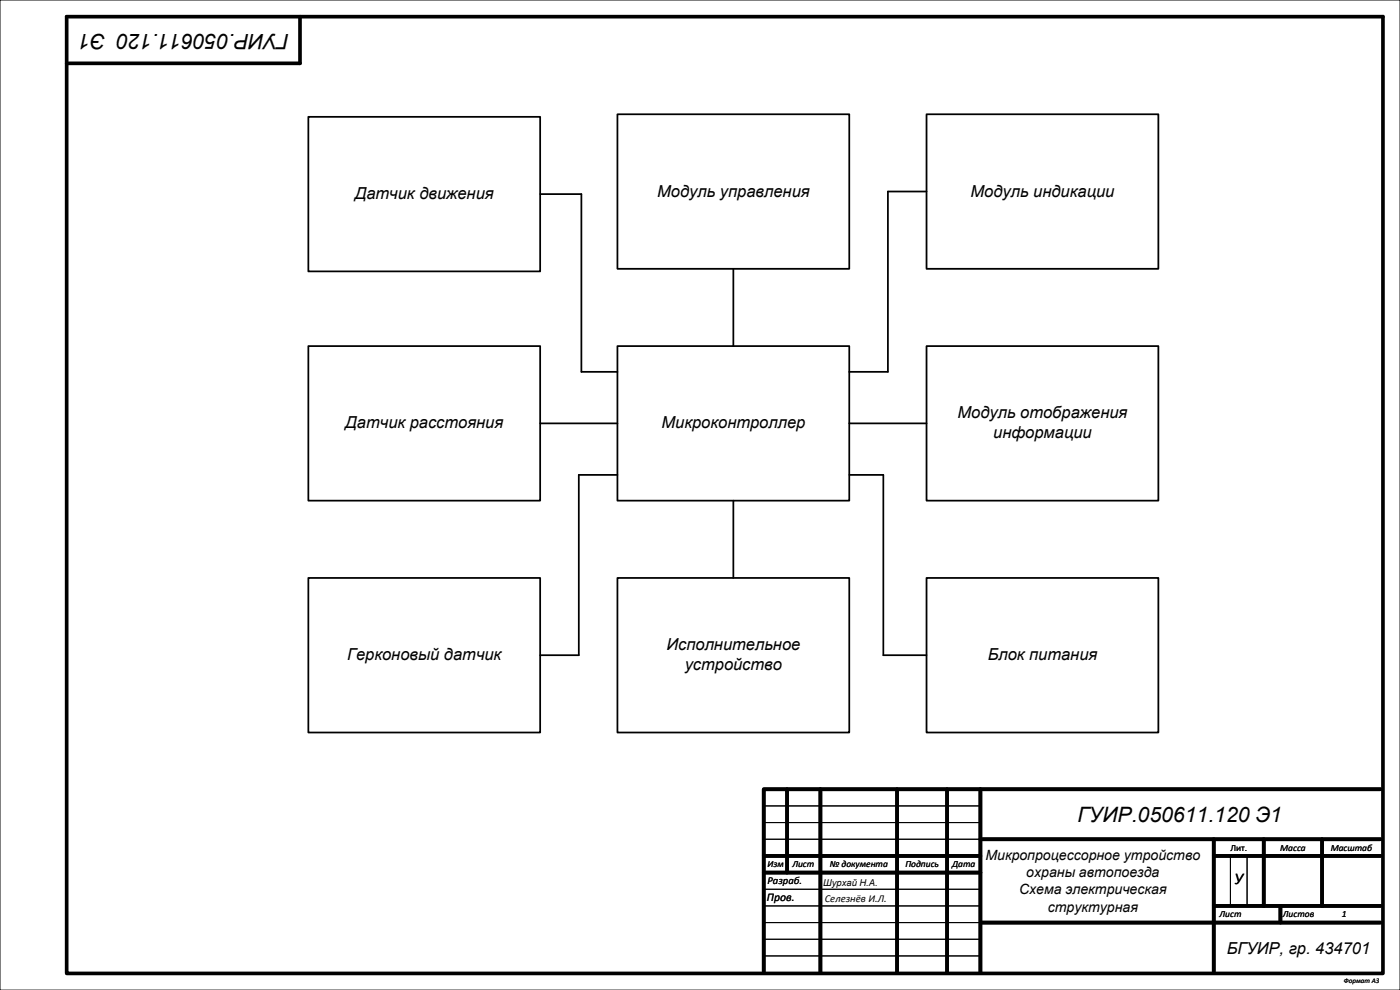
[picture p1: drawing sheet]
<svg xmlns="http://www.w3.org/2000/svg" width="420mm" height="297mm" viewBox="0 0 420 297" stroke-linecap="round" stroke-linejoin="round" font-family="sans-serif">
<defs><g id="words">
<text font-size="6.4" x="86.8" y="10.3" transform="rotate(-180 86.8 10.3)">ГУИР.050611.120 Э1</text>
<text font-size="6.3" x="323.2" y="246.4">ГУИР.050611.120 Э1</text>
<g font-size="5">
<text x="106.5" y="59.7">Датчик движения</text>
<text x="197.2" y="58.9">Модуль управления</text>
<text x="291.2" y="58.9">Модуль индикации</text>
<text x="287.3" y="125.5">Модуль отображения</text>
<text x="103.6" y="128.5">Датчик расстояния</text>
<text x="198.4" y="128.5">Микроконтроллер</text>
<text x="298" y="131.5">информации</text>
<text x="199.9" y="195.1">Исполнительное</text>
<text x="104.1" y="198.1">Герконовый датчик</text>
<text x="205.4" y="201">устройство</text>
<text x="296.3" y="198.1">Блок питания</text>
<text x="370.3" y="265.3">У</text>
<text x="368" y="286">БГУИР, гр. 434701</text>
</g>
<g font-size="4.2">
<text x="295.6" y="258.1">Микропроцессорное утройство</text>
<text x="307.9" y="263.2">охраны автопоезда</text>
<text x="305.7" y="268.3">Схема электрическая</text>
<text x="314.3" y="273.5">структурная</text>
</g>
<text font-size="3.5" x="230" y="270.3">Пров.</text>
<g font-size="3.2">
<text x="230.2" y="265.2">Разраб.</text>
<text x="247.4" y="270.5">Селезнёв И.Л.</text>
</g>
<g font-size="2.8">
<text x="369.1" y="255.1">Лит.</text>
<text x="384.1" y="255.1">Масса</text>
<text x="399.2" y="255.1">Масштаб</text>
<text x="230.2" y="260.1">Изм</text>
<text x="237.7" y="260.1">Лист</text>
<text x="248.9" y="260.1">№ документа</text>
<text x="271.6" y="260.1">Подпись</text>
<text x="285.7" y="260.1">Дата</text>
<text x="246.9" y="265.9">Шурхай Н.А.</text>
<text x="365.9" y="275.1">Лист</text>
<text x="384.9" y="275.1">Листов</text>
<text x="402.5" y="275.1">1</text>
</g>
<text font-size="2.1" x="403.2" y="294.9">Формат А3</text>
</g></defs>
<path d="M0 0h420v297h-420zM229.1 241.8h65M229.1 246.8h65M229.1 251.7h65M369.1 256.8v15M374.1 256.8v15M229.1 266.8h65M229.1 271.8h65M229.1 276.7h65.1M229.1 281.7h65M229.1 286.8h65" fill="none" stroke="#000" stroke-width=".3"/>
<g fill="none" stroke="#000" stroke-width="1.1">
<path d="M20 5h394.9v287h-394.9zM90 5v14h-70M236.1 236.7v25M246.1 236.7v55.1M269.1 236.7v55.1M284.1 236.7v55.1M294.1 236.7v55.1M414.1 236.7h-185v55.1M229.1 256.8h65M294.1 251.7h120M364.1 251.7v40.1M364.1 256.8h50"/>
<path d="M379.1 251.7v20.1M396.6 251.7v20.1M229.1 261.7h65M294.2 276.7h119.9M364.1 271.8h50M384.1 271.8v4.9"/>
</g>
<path d="M185.2 103.8h69.6v46.4h-69.6z" fill-rule="evenodd" fill="#fff"/>
<path d="M185.2 103.8h69.6v46.4h-69.6z" fill="none" stroke="#000" stroke-width=".53"/>
<path d="M278 34.3h69.5v46.3h-69.5z" fill-rule="evenodd" fill="#fff"/>
<path d="M278 34.3h69.5v46.3h-69.5z" fill="none" stroke="#000" stroke-width=".53"/>
<path d="M278 173.4h69.5v46.3h-69.5z" fill-rule="evenodd" fill="#fff"/>
<path d="M278 173.4h69.5v46.3h-69.5z" fill="none" stroke="#000" stroke-width=".53"/>
<path d="M92.5 103.8h69.5v46.4h-69.5z" fill-rule="evenodd" fill="#fff"/>
<path d="M92.5 103.8h69.5v46.4h-69.5z" fill="none" stroke="#000" stroke-width=".53"/>
<path d="M278 103.8h69.5v46.4h-69.5z" fill-rule="evenodd" fill="#fff"/>
<path d="M278 103.8h69.5v46.4h-69.5z" fill="none" stroke="#000" stroke-width=".53"/>
<path d="M92.5 173.4h69.5v46.3h-69.5z" fill-rule="evenodd" fill="#fff"/>
<path d="M254.8 127h23.2M92.5 173.4h69.5v46.3h-69.5z" fill="none" stroke="#000" stroke-width=".53"/>
<path d="M92.5 35h69.5v46.4h-69.5z" fill-rule="evenodd" fill="#fff"/>
<path d="M92.5 35h69.5v46.4h-69.5zM220 57.5v46.3M162 127h23.2" fill="none" stroke="#000" stroke-width=".53"/>
<path d="M185.2 34.3h69.6v46.3h-69.6z" fill-rule="evenodd" fill="#fff"/>
<path d="M185.2 34.3h69.6v46.3h-69.6zM162 58.2h12.4v53.3h10.8M278 57.5h-11.6v54h-11.6M185.2 142.5h-11.6v54h-11.6M254.8 142.5h10.2v54h13" fill="none" stroke="#000" stroke-width=".53"/>
<path d="M185.2 173.4h69.6v46.3h-69.6z" fill-rule="evenodd" fill="#fff"/>
<path d="M220 150.2v23.2M185.2 173.4h69.6v46.3h-69.6z" fill="none" stroke="#000" stroke-width=".53"/>
<use href="#words"/>
</svg>
